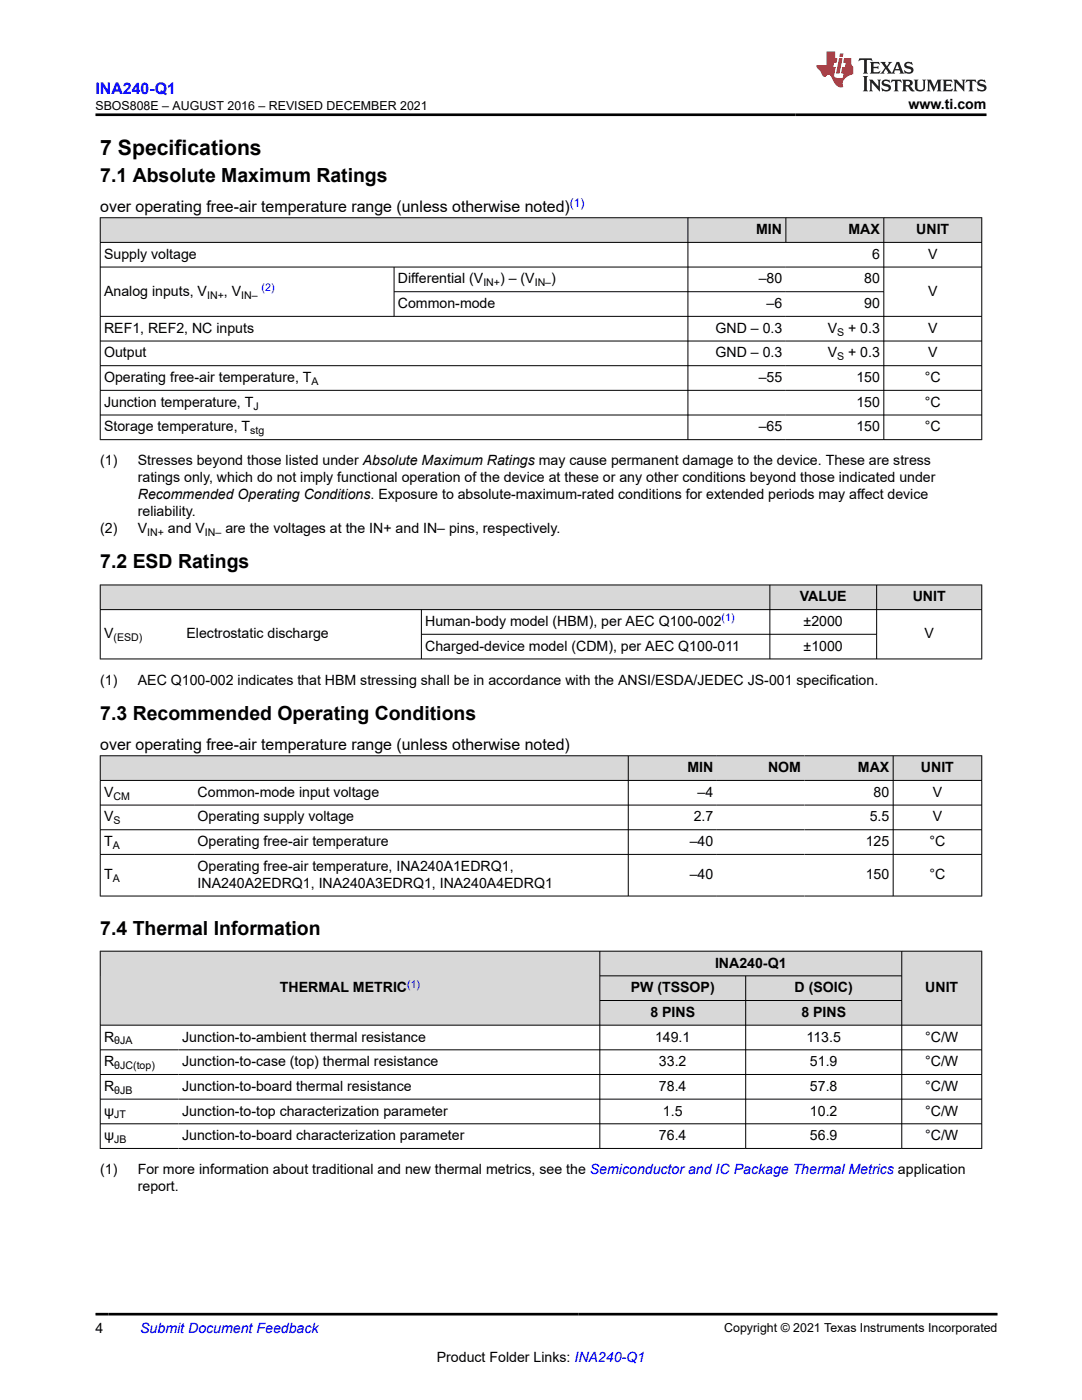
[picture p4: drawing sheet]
<svg xmlns="http://www.w3.org/2000/svg" width="216mm" height="279mm" viewBox="0 0 216 279" stroke-linecap="round" stroke-linejoin="round" font-family="sans-serif">
<defs><g id="words">
<text font-size="4.2" x="20" y="30.9">7 Specifications</text>
<g font-size="3.9">
<text x="20" y="36.3">7.1 Absolute Maximum Ratings</text>
<text x="20" y="113.4">7.2 ESD Ratings</text>
<text x="20" y="143.6">7.3 Recommended Operating Conditions</text>
<text x="20" y="186.5">7.4 Thermal Information</text>
</g>
<text font-size="3.2" fill="#00f" x="19" y="18.7">INA240-Q1</text>
<g font-size="3.2">
<text x="20" y="42.4">over operating free-air temperature range (unless otherwise noted)</text>
<text x="20" y="149.8">over operating free-air temperature range (unless otherwise noted)</text>
</g>
<g font-size="2.8">
<text x="181.3" y="21.8">www.ti.com</text>
<text x="150.9" y="46.7">MIN</text>
<text x="169.3" y="46.7">MAX</text>
<text x="182.8" y="46.7">UNIT</text>
<text x="20.8" y="51.6">Supply voltage</text>
<text x="174" y="51.6">6</text>
<text x="185.2" y="51.6">V</text>
<text x="20.8" y="59">Analog inputs, V</text>
<text x="44.7" y="59">, V</text>
<text x="79.4" y="56.6">Differential (V</text>
<text x="99.8" y="56.6">) – (V</text>
<text x="110" y="56.6">)</text>
<text x="151.4" y="56.6">–80</text>
<text x="172.4" y="56.6">80</text>
<text x="185.2" y="59">V</text>
<text x="79.4" y="61.5">Common-mode</text>
<text x="153" y="61.5">–6</text>
<text x="172.4" y="61.5">90</text>
<text x="20.8" y="66.4">REF1, REF2, NC inputs</text>
<text x="20.8" y="71.3">Output</text>
<text x="142.8" y="66.4">GND – 0.3</text>
<text x="142.8" y="71.3">GND – 0.3</text>
<text x="165.2" y="66.4">V</text>
<text x="165.2" y="71.3">V</text>
<text x="169.2" y="66.4">+ 0.3</text>
<text x="169.2" y="71.3">+ 0.3</text>
<text x="185.2" y="66.4">V</text>
<text x="185.2" y="71.3">V</text>
<text x="20.8" y="76.3">Operating free-air temperature, T</text>
<text x="151.4" y="76.3">–55</text>
<text x="170.9" y="76.3">150</text>
<text x="184.5" y="76.3">°C</text>
<text x="20.8" y="81.2">Junction temperature, T</text>
<text x="170.9" y="81.2">150</text>
<text x="184.5" y="81.2">°C</text>
<text x="20.8" y="86.1">Storage temperature, T</text>
<text x="151.4" y="86.1">–65</text>
<text x="170.9" y="86.1">150</text>
<text x="184.5" y="86.1">°C</text>
<text x="20" y="92.9">(1)</text>
<text x="27.5" y="92.9">Stresses beyond those listed under Absolute Maximum Ratings may cause permanent damage to the device. These are stress</text>
<text x="27.5" y="96.3">ratings only, which do not imply functional operation of the device at these or any other conditions beyond those indicated under</text>
<text x="27.5" y="99.7">Recommended Operating Conditions. Exposure to absolute-maximum-rated conditions for extended periods may affect device</text>
<text x="20" y="106.4">(2)</text>
<text x="27.5" y="103.1">reliability.</text>
<text x="27.5" y="106.4">V</text>
<text x="33.5" y="106.4">and V</text>
<text x="45" y="106.4">are the voltages at the IN+ and IN– pins, respectively.</text>
<text x="84.9" y="124.9">Human-body model (HBM), per AEC Q100-002</text>
<text x="159.6" y="120">VALUE</text>
<text x="160.4" y="124.9">±2000</text>
<text x="182.1" y="120">UNIT</text>
<text x="20.8" y="127.4">V</text>
<text x="37.2" y="127.4">Electrostatic discharge</text>
<text x="84.9" y="129.9">Charged-device model (CDM), per AEC Q100-011</text>
<text x="160.4" y="129.9">±1000</text>
<text x="184.5" y="127.4">V</text>
<text x="20" y="136.7">(1)</text>
<text x="27.5" y="136.7">AEC Q100-002 indicates that HBM stressing shall be in accordance with the ANSI/ESDA/JEDEC JS-001 specification.</text>
<text x="137.2" y="154.1">MIN</text>
<text x="153.3" y="154.1">NOM</text>
<text x="171.2" y="154.1">MAX</text>
<text x="183.8" y="154.1">UNIT</text>
<text x="20.8" y="159">V</text>
<text x="39.4" y="159">Common-mode input voltage</text>
<text x="139.2" y="159">–4</text>
<text x="174.3" y="159">80</text>
<text x="186.1" y="159">V</text>
<text x="20.8" y="163.9">V</text>
<text x="39.4" y="163.9">Operating supply voltage</text>
<text x="138.4" y="163.9">2.7</text>
<text x="173.5" y="163.9">5.5</text>
<text x="186.1" y="163.9">V</text>
<text x="20.8" y="168.9">T</text>
<text x="39.4" y="168.9">Operating free-air temperature</text>
<text x="39.4" y="173.8">Operating free-air temperature, INA240A1EDRQ1,</text>
<text x="137.6" y="168.9">–40</text>
<text x="172.7" y="168.9">125</text>
<text x="185.5" y="168.9">°C</text>
<text x="20.8" y="175.5">T</text>
<text x="39.4" y="177.2">INA240A2EDRQ1, INA240A3EDRQ1, INA240A4EDRQ1</text>
<text x="137.6" y="175.5">–40</text>
<text x="172.7" y="175.5">150</text>
<text x="185.5" y="175.5">°C</text>
<text x="142.7" y="193.1">INA240-Q1</text>
<text x="55.9" y="198">THERMAL METRIC</text>
<text x="125.9" y="198">PW (TSSOP)</text>
<text x="129.8" y="202.9">8 PINS</text>
<text x="158.6" y="198">D (SOIC)</text>
<text x="159.9" y="202.9">8 PINS</text>
<text x="184.6" y="198">UNIT</text>
<text x="20.8" y="207.9">R</text>
<text x="36.4" y="207.9">Junction-to-ambient thermal resistance</text>
<text x="130.7" y="207.9">149.1</text>
<text x="160.9" y="207.9">113.5</text>
<text x="184.6" y="207.9">°C/W</text>
<text x="20.8" y="212.8">R</text>
<text x="36.4" y="212.8">Junction-to-case (top) thermal resistance</text>
<text x="131.5" y="212.8">33.2</text>
<text x="161.6" y="212.8">51.9</text>
<text x="184.6" y="212.8">°C/W</text>
<text x="20.8" y="217.7">R</text>
<text x="36.4" y="217.7">Junction-to-board thermal resistance</text>
<text x="131.5" y="217.7">78.4</text>
<text x="161.6" y="217.7">57.8</text>
<text x="184.6" y="217.7">°C/W</text>
<text x="20.8" y="222.6">ψ</text>
<text x="20.8" y="227.6">ψ</text>
<text x="36.4" y="222.6">Junction-to-top characterization parameter</text>
<text x="36.4" y="227.6">Junction-to-board characterization parameter</text>
<text x="131.5" y="227.6">76.4</text>
<text x="132.3" y="222.6">1.5</text>
<text x="161.6" y="222.6">10.2</text>
<text x="161.6" y="227.6">56.9</text>
<text x="184.6" y="222.6">°C/W</text>
<text x="184.6" y="227.6">°C/W</text>
<text x="20" y="234.4">(1)</text>
<text x="27.5" y="237.7">report.</text>
<text x="27.5" y="234.4">For more information about traditional and new thermal metrics, see the Semiconductor and IC Package Thermal Metrics application</text>
<text x="19" y="266.1">4</text>
<text x="87.2" y="271.7">Product Folder Links: INA240-Q1</text>
</g>
<text font-size="2.8" fill="#00f" x="28" y="266.1">Submit Document Feedback</text>
<g font-size="2.5">
<text x="19" y="21.9">SBOS808E – AUGUST 2016 – REVISED DECEMBER 2021</text>
<text x="144.5" y="265.8">Copyright © 2021 Texas Instruments Incorporated</text>
</g>
<text font-size="2.4" fill="#00f" x="113.7" y="41.3">(1)</text>
<g font-size="2.1">
<text x="41.3" y="59.6">IN+</text>
<text x="48.1" y="59.6">IN–</text>
<text x="96.4" y="57.1">IN+</text>
<text x="106.7" y="57.1">IN–</text>
<text x="167" y="67">S</text>
<text x="167" y="71.9">S</text>
<text x="62.2" y="76.8">A</text>
<text x="50.6" y="81.7">J</text>
<text x="49.9" y="86.7">stg</text>
<text x="29.4" y="107">IN+</text>
<text x="40.9" y="107">IN–</text>
<text x="22.6" y="128">(ESD)</text>
<text x="22.6" y="159.6">CM</text>
<text x="22.6" y="164.5">S</text>
<text x="22.5" y="169.4">A</text>
<text x="22.5" y="176">A</text>
<text x="22.8" y="208.4">θJA</text>
<text x="22.8" y="213.4">θJC(top)</text>
<text x="22.8" y="218.3">θJB</text>
<text x="22.8" y="223.2">JT</text>
<text x="22.8" y="228.1">JB</text>
</g>
<g font-size="2.1" fill="#00f">
<text x="52.2" y="58.1">(2)</text>
<text x="144" y="124">(1)</text>
<text x="81.2" y="197.1">(1)</text>
</g>
</g></defs>
<g fill="#d8d8d8">
<path d="M20 43.5h175.9v4.9h-175.9z" fill-rule="evenodd"/>
<path d="M20.1 43.5h117.1v4.8h-117.1z" fill-rule="evenodd"/>
<path d="M137.3 43.5h19.4v4.8h-19.4z" fill-rule="evenodd"/>
<path d="M156.9 43.5h19.4v4.8h-19.4z" fill-rule="evenodd"/>
<path d="M176.4 43.5h19.4v4.8h-19.4z" fill-rule="evenodd"/>
</g>
<g fill="none" stroke="#000" stroke-width=".2">
<path d="M19.9 43.5h176.1M19.9 48.4h176.1M19.9 53.3h176.1M20 43.4v44.4M78.6 53.3v9.9M78.6 58.2h97.8M137.3 43.4v44.4M156.8 43.4v5M176.4 43.4v44.4M195.9 43.4v44.4M19.9 63.1h176.1M19.9 68.1h176.1"/>
<path d="M19.9 73h176.1M19.9 77.9h176.1M19.9 82.8h176.1M19.9 87.7h176.1"/>
</g>
<g fill="#d8d8d8">
<path d="M20 116.7h175.9v5h-175.9z" fill-rule="evenodd"/>
<path d="M20.1 116.8h133.5v4.8h-133.5z" fill-rule="evenodd"/>
<path d="M153.7 116.8h21.2v4.8h-21.2z" fill-rule="evenodd"/>
<path d="M175 116.8h20.8v4.8h-20.8z" fill-rule="evenodd"/>
</g>
<path d="M19.9 116.7h176.1M20 116.7v14.9M153.6 116.7v14.9M174.9 116.7v14.9M195.9 116.7v14.9M19.9 121.7h176.1M19.9 131.5h176.1M84.1 121.7v9.9M84.1 126.6h90.9" fill="none" stroke="#000" stroke-width=".2"/>
<g fill="#d8d8d8">
<path d="M20 150.8h175.9v5h-175.9z" fill-rule="evenodd"/>
<path d="M20.1 150.9h105.2v4.8h-105.2z" fill-rule="evenodd"/>
<path d="M125.4 150.9h17.6v4.8h-17.6z" fill-rule="evenodd"/>
<path d="M143 150.9h17.5v4.8h-17.5z" fill-rule="evenodd"/>
<path d="M160.5 150.9h17.7v4.8h-17.7z" fill-rule="evenodd"/>
<path d="M178.3 150.9h17.5v4.8h-17.5z" fill-rule="evenodd"/>
</g>
<path d="M19.9 150.8h176.1M19.9 155.8h176.1M20 150.8v28.1M125.4 150.8v28.1M178.2 150.8v28.1M195.9 150.8v28.1M19.9 160.7h176.1M19.9 165.6h176.1M19.9 170.5h176.1M19.9 178.8h176.1" fill="none" stroke="#000" stroke-width=".2"/>
<g fill="#d8d8d8">
<path d="M20 189.8h175.9v5h-175.9z" fill-rule="evenodd"/>
<path d="M20.1 189.9h99.5v14.6h-99.5z" fill-rule="evenodd"/>
<path d="M119.7 189.9h60.2v4.8h-60.2z" fill-rule="evenodd"/>
<path d="M180 189.9h15.8v14.6h-15.8z" fill-rule="evenodd"/>
<path d="M119.7 194.8h29v4.8h-29z" fill-rule="evenodd"/>
<path d="M148.9 194.8h31v4.8h-31z" fill-rule="evenodd"/>
<path d="M119.7 199.7h29v4.8h-29z" fill-rule="evenodd"/>
<path d="M148.9 199.7h31v4.8h-31z" fill-rule="evenodd"/>
</g>
<g fill="none" stroke="#000" stroke-width=".2">
<path d="M19.9 189.8h176.1M20 189.8v39.5M119.7 189.8v39.5M119.7 194.8h60.3M119.7 199.7h60.3M148.8 194.8v34.5M179.9 189.8v39.5M195.9 189.8v39.5M19.9 204.6h176.1M19.9 209.5h176.1M19.9 214.4h176.1M19.9 219.4h176.1"/>
<path d="M19.9 224.3h176.1M19.9 229.2h176.1"/>
</g>
<path d="M171.5 11.6l-.2 .6 .5-.2h.6v.1v2.2l-.2 .4h1l-.2-.4v-2.2v-.1h.5l.5 .2-.1-.6zM173.6 12.4l.2 .3v1.6l-.2 .4h1.9l.1-.6a1.08 1.08 0 0 1-1.3 .2v-.7h.6l.4 .2v-.7l-.4 .2h-.6v-.5l.2-.2a1 1 0 0 1 1 .3l-.1-.5zM175.7 12.4l.9 1.1-1 1.2h.9l-.2-.2 .5-.8 .4 .8-.2 .2h1.6l-.2-.2 .2-.5h.9l.1 .5-.1 .2h.9l-.2-.4-.8-1.9h-.5l-.9 2.1-.9-1.1 .9-1h-.8l.2 .2-.4 .6-.4-.6 .2-.2zM179 12.8l.4 1h-.7zM180.7 12.5a.65 .65 0 0 0-.2 .7 .65 .65 0 0 0 .6 .5l.6 .1 .1 .3a.79 .79 0 0 1-.7 .4 .79 .79 0 0 1-.7-.5l.1 .7 .2-.1a.93 .93 0 0 0 1.1 0 .93 .93 0 0 0 .4-.9 1.46 1.46 0 0 0-1.2-.6l-.1-.3a1.09 1.09 0 0 1 1.2 .2l-.2-.6-.1 .1-.5-.2zM172.2 15.2l.2 .4v2.2l-.2 .4h1l-.2-.4v-2.2l.2-.4zM173.4 15.9l.2 .4v1.5l-.2 .4h.8l-.3-.4 .1-1.3 1.6 1.8v-2l.2-.4h-.7l.1 .2 .1 1.1-1.2-1.3zM176.2 16a.65 .65 0 0 0-.2 .8 .65 .65 0 0 0 .6 .4l.6 .2 .1 .2a.79 .79 0 0 1-.7 .4 .79 .79 0 0 1-.7-.5l.1 .7 .2-.1a.93 .93 0 0 0 1.1 .1 .93 .93 0 0 0 .4-1 1.46 1.46 0 0 0-1.2-.5l-.1-.4a1.09 1.09 0 0 1 1.2 .2l-.1-.6-.2 .1-.5-.1zM177.9 15.9l-.1 .6a.63 .63 0 0 1 .8-.3v1.6l-.3 .4h1l-.2-.4v-1.6a.66 .66 0 0 1 .8 .3l-.1-.6zM180 15.9l.2 .4v1.5l-.2 .4h1l-.2-.2-.1-.7h.5l.1 .2a.79 .79 0 0 0 1.2 .6l-1-.9a.61 .61 0 0 0 .6-.6 .61 .61 0 0 0-.5-.7zM180.8 16.2h.1a.47 .47 0 0 1 .5 .1 .47 .47 0 0 1 .1 .5l-.1 .1-.7 .1zM182.3 15.9l.2 .2a2.27 2.27 0 0 0 .4 2 1.04 1.04 0 0 0 1.7-.7v-1.3l.2-.2h-.8l.2 .4v1.1a.6 .6 0 0 1-.6 .6 .6 .6 0 0 1-.6-.6v-1.1l.3-.4zM184.9 15.9l.2 .4v1.5l-.2 .4h.8l-.3-.4v-1.4l.9 1.9 .9-1.9v1.4l-.3 .4h1l-.2-.4v-1.5l.2-.4h-.8l-.7 1.5-.6-1.5zM188.1 15.9l.2 .4v1.5l-.2 .4h1.9l.1-.6a1.09 1.09 0 0 1-1.3 .2v-.7h.6l.4 .2v-.6l-.4 .2h-.6v-.6l.2-.1a1.01 1.01 0 0 1 1 .3l-.1-.6zM190.2 15.9l.3 .4v1.5l-.3 .4h.8l-.2-.4v-1.3l1.6 1.8v-2l.2-.4h-.7l.2 .2v1.1l-1.2-1.3zM192.8 15.9l-.1 .6a.63 .63 0 0 1 .8-.3v1.6l-.3 .4h1l-.2-.4v-1.6a.66 .66 0 0 1 .8 .3l-.1-.6zM195.2 16a.65 .65 0 0 0-.2 .8 .65 .65 0 0 0 .6 .4l.6 .2 .2 .2a.79 .79 0 0 1-.7 .4 .79 .79 0 0 1-.7-.5l.1 .7 .2-.1a.93 .93 0 0 0 1 .1 .93 .93 0 0 0 .5-1 1.46 1.46 0 0 0-1.3-.5v-.4a1.09 1.09 0 0 1 1.2 .2l-.2-.6-.2 .1-.5-.1z" fill="#231f20"/>
<path d="M164.9 10.3v2.7h-2l.1 .4 .8 1a.95 .95 0 0 0 1 .9 .59 .59 0 0 1 .5-.4 .59 .59 0 0 1 .5 .3l.4 .8a1.59 1.59 0 0 0 2.1 1.4 1.61 1.61 0 0 1 1-2.3l1-.3-.1-1.5a1.59 1.59 0 0 1-.3-1.7h-1.5l-.2 .9h.6l-.2 .9h-.5l-.2 .9v.3l.4 .1-.1 .9h-.7a.73 .73 0 0 1-1-.7l.3-1.5h-.5l.1-.9h.5l.2-.9h-.5v-1.3zM167.4 11.6l-.6 3.1h.7l.6-3.1zM167.6 10.7l-.1 .6h.7l.1-.6z" fill="#ed1c24"/>
<path d="M19 22.9h177.8M19 262.3h180" fill="none" stroke="#000" stroke-width=".53"/>
<use href="#words"/>
</svg>
